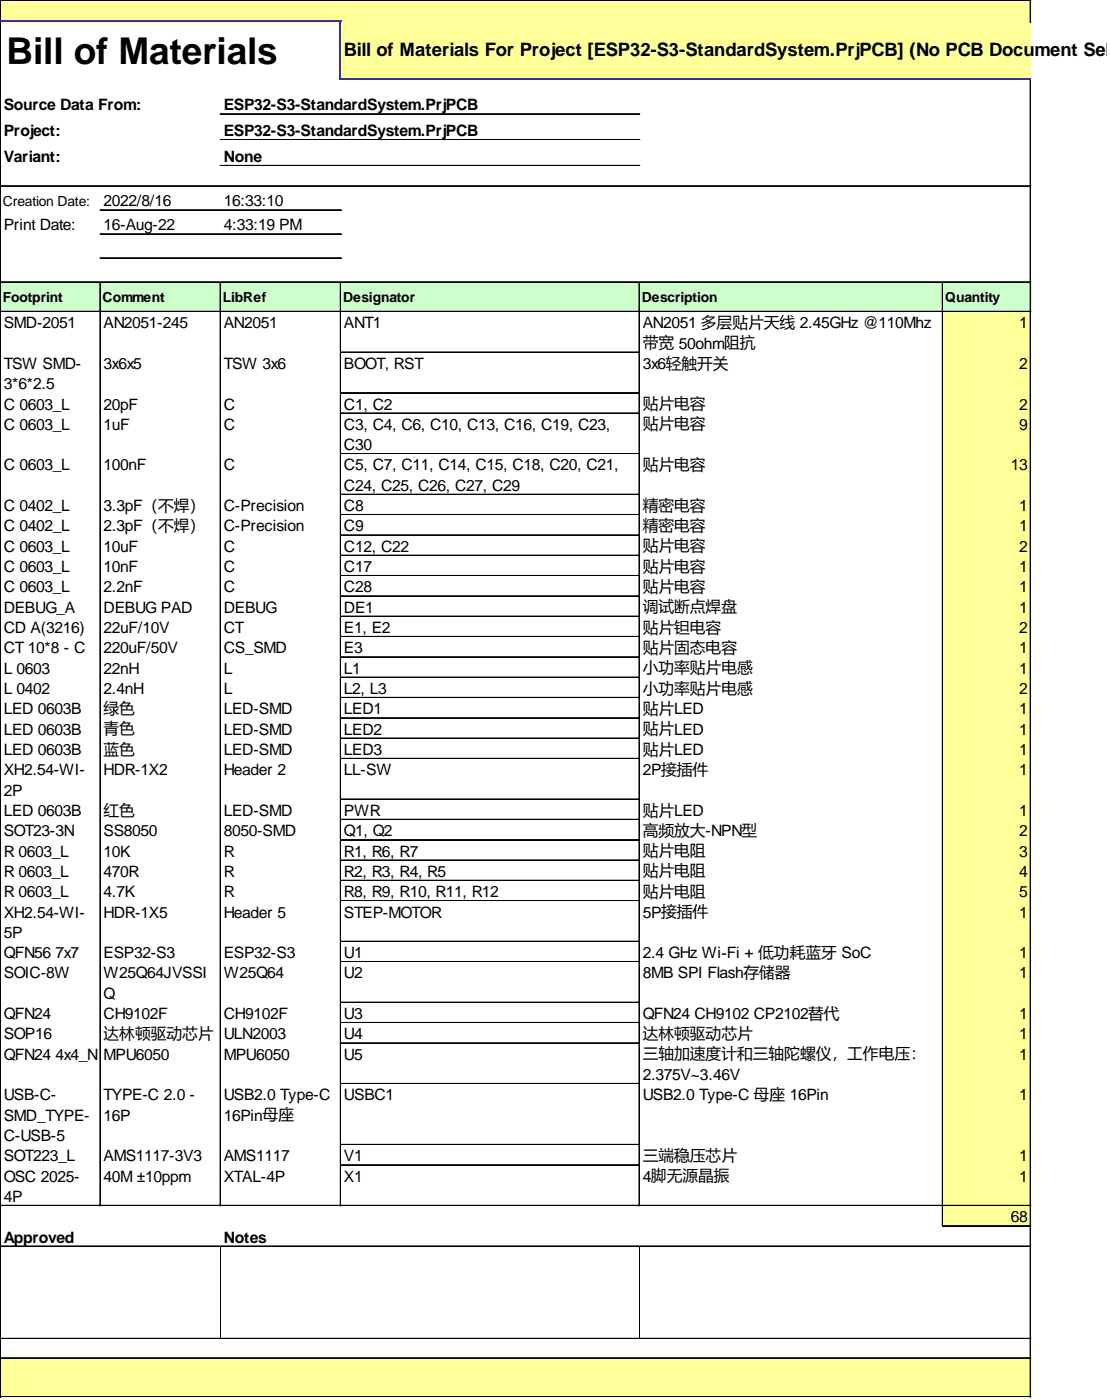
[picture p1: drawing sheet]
<svg xmlns="http://www.w3.org/2000/svg" width="214mm" height="271mm" viewBox="0 0 214 271" stroke-linecap="round" stroke-linejoin="round" font-family="sans-serif">
<defs><g id="words">
<text font-size="7.1" x="1.3" y="12.4">Bill of Materials</text>
<g font-size="3.6">
<text x="66.5" y="10.9">Bill of Materials For Project [ESP32-S3-StandardSystem.PrjPCB] (No PCB Docu</text>
<text x="199.9" y="10.9">ment Sele</text>
</g>
<g font-size="3">
<text x=".7" y="21.3">Source Data From:</text>
<text x="43.2" y="21.3">ESP32-S3-StandardSystem.PrjPCB</text>
<text x=".7" y="26.3">Project:</text>
<text x="43.2" y="26.3">ESP32-S3-StandardSystem.PrjPCB</text>
<text x=".7" y="31.3">Variant:</text>
<text x="43.2" y="31.3">None</text>
<text x="20" y="39.9">2022/8/16</text>
<text x="43.2" y="39.9">16:33:10</text>
<text x=".7" y="44.5">Print Date:</text>
<text x="20" y="44.5">16-Aug-22</text>
<text x="43.2" y="44.5">4:33:19 PM</text>
<text x=".7" y="63.4">SMD-2051</text>
<text x="20" y="63.4">AN2051-245</text>
<text x="43.2" y="63.4">AN2051</text>
<text x="66.5" y="63.4">ANT1</text>
<text x="124.2" y="63.4">AN2051 多层贴片天线 2.45GHz @110Mhz</text>
<text x="196.9" y="63.4">1</text>
<text x=".7" y="71.3">TSW SMD-</text>
<text x="20" y="71.3">3x6x5</text>
<text x="43.2" y="71.3">TSW 3x6</text>
<text x="66.5" y="71.3">BOOT, RST</text>
<text x="124.2" y="67.3">带宽 50ohm阻抗</text>
<text x="124.2" y="71.3">3x6轻触开关</text>
<text x="196.9" y="71.3">2</text>
<text x=".7" y="75.2">3*6*2.5</text>
<text x=".7" y="79.2">C 0603_L</text>
<text x=".7" y="83.1">C 0603_L</text>
<text x="20" y="79.2">20pF</text>
<text x="20" y="83.1">1uF</text>
<text x="43.2" y="79.2">C</text>
<text x="43.2" y="83.1">C</text>
<text x="66.5" y="79.2">C1, C2</text>
<text x="66.5" y="83.1">C3, C4, C6, C10, C13, C16, C19, C23,</text>
<text x="124.2" y="79.1">贴片电容</text>
<text x="124.2" y="83">贴片电容</text>
<text x="196.9" y="79.2">2</text>
<text x="196.9" y="83.1">9</text>
<text x="66.5" y="87">C30</text>
<text x=".7" y="90.9">C 0603_L</text>
<text x="20" y="90.9">100nF</text>
<text x="43.2" y="90.9">C</text>
<text x="66.5" y="90.9">C5, C7, C11, C14, C15, C18, C20, C21,</text>
<text x="66.5" y="94.9">C24, C25, C26, C27, C29</text>
<text x="124.2" y="90.9">贴片电容</text>
<text x="195.3" y="90.9">13</text>
<text x=".7" y="98.8">C 0402_L</text>
<text x="20" y="98.8">3.3pF（不焊）</text>
<text x="43.2" y="98.8">C-Precision</text>
<text x="66.5" y="98.8">C8</text>
<text x="124.2" y="98.7">精密电容</text>
<text x="196.9" y="98.8">1</text>
<text x=".7" y="102.7">C 0402_L</text>
<text x=".7" y="106.6">C 0603_L</text>
<text x="20" y="102.7">2.3pF（不焊）</text>
<text x="20" y="106.6">10uF</text>
<text x="43.2" y="102.7">C-Precision</text>
<text x="43.2" y="106.6">C</text>
<text x="66.5" y="102.7">C9</text>
<text x="66.5" y="106.6">C12, C22</text>
<text x="124.2" y="102.6">精密电容</text>
<text x="124.2" y="106.6">贴片电容</text>
<text x="196.9" y="102.7">1</text>
<text x="196.9" y="106.6">2</text>
<text x=".7" y="110.6">C 0603_L</text>
<text x="20" y="110.6">10nF</text>
<text x="43.2" y="110.6">C</text>
<text x="66.5" y="110.6">C17</text>
<text x="124.2" y="110.5">贴片电容</text>
<text x="196.9" y="110.6">1</text>
<text x=".7" y="114.5">C 0603_L</text>
<text x=".7" y="118.4">DEBUG_A</text>
<text x="20" y="114.5">2.2nF</text>
<text x="20" y="118.4">DEBUG PAD</text>
<text x="43.2" y="114.5">C</text>
<text x="43.2" y="118.4">DEBUG</text>
<text x="66.5" y="114.5">C28</text>
<text x="66.5" y="118.4">DE1</text>
<text x="124.2" y="114.4">贴片电容</text>
<text x="124.2" y="118.4">调试断点焊盘</text>
<text x="196.9" y="114.5">1</text>
<text x="196.9" y="118.4">1</text>
<text x=".7" y="122.3">CD A(3216)</text>
<text x="20" y="122.3">22uF/10V</text>
<text x="43.2" y="122.3">CT</text>
<text x="66.5" y="122.3">E1, E2</text>
<text x="124.2" y="122.3">贴片钽电容</text>
<text x="196.9" y="122.3">2</text>
<text x=".7" y="126.3">CT 10*8 - C</text>
<text x=".7" y="130.2">L 0603</text>
<text x="20" y="126.3">220uF/50V</text>
<text x="20" y="130.2">22nH</text>
<text x="43.2" y="126.3">CS_SMD</text>
<text x="43.2" y="130.2">L</text>
<text x="66.5" y="126.3">E3</text>
<text x="66.5" y="130.2">L1</text>
<text x="124.2" y="126.2">贴片固态电容</text>
<text x="124.2" y="130.1">小功率贴片电感</text>
<text x="196.9" y="126.3">1</text>
<text x="196.9" y="130.2">1</text>
<text x=".7" y="134.1">L 0402</text>
<text x="20" y="134.1">2.4nH</text>
<text x="20" y="138">绿色</text>
<text x="43.2" y="134.1">L</text>
<text x="66.5" y="134.1">L2, L3</text>
<text x="124.2" y="134.1">小功率贴片电感</text>
<text x="124.2" y="138">贴片LED</text>
<text x="196.9" y="134.1">2</text>
<text x=".7" y="138.1">LED 0603B</text>
<text x=".7" y="142">LED 0603B</text>
<text x="20" y="141.9">青色</text>
<text x="43.2" y="138.1">LED-SMD</text>
<text x="43.2" y="142">LED-SMD</text>
<text x="66.5" y="138.1">LED1</text>
<text x="66.5" y="142">LED2</text>
<text x="124.2" y="141.9">贴片LED</text>
<text x="196.9" y="138.1">1</text>
<text x="196.9" y="142">1</text>
<text x=".7" y="145.9">LED 0603B</text>
<text x=".7" y="149.8">XH2.54-WI-</text>
<text x="20" y="145.8">蓝色</text>
<text x="20" y="149.8">HDR-1X2</text>
<text x="43.2" y="145.9">LED-SMD</text>
<text x="43.2" y="149.8">Header 2</text>
<text x="66.5" y="145.9">LED3</text>
<text x="66.5" y="149.8">LL-SW</text>
<text x="124.2" y="145.8">贴片LED</text>
<text x="124.2" y="149.8">2P接插件</text>
<text x="196.9" y="145.9">1</text>
<text x="196.9" y="149.8">1</text>
<text x=".7" y="153.8">2P</text>
<text x=".7" y="157.7">LED 0603B</text>
<text x=".7" y="161.6">SOT23-3N</text>
<text x="20" y="157.6">红色</text>
<text x="20" y="161.6">SS8050</text>
<text x="43.2" y="157.7">LED-SMD</text>
<text x="43.2" y="161.6">8050-SMD</text>
<text x="66.5" y="157.7">PWR</text>
<text x="66.5" y="161.6">Q1, Q2</text>
<text x="124.2" y="157.6">贴片LED</text>
<text x="124.2" y="161.5">高频放大-NPN型</text>
<text x="196.9" y="157.7">1</text>
<text x="196.9" y="161.6">2</text>
<text x=".7" y="165.5">R 0603_L</text>
<text x="20" y="165.5">10K</text>
<text x="43.2" y="165.5">R</text>
<text x="66.5" y="165.5">R1, R6, R7</text>
<text x="124.2" y="165.5">贴片电阻</text>
<text x="196.9" y="165.5">3</text>
<text x=".7" y="169.5">R 0603_L</text>
<text x=".7" y="173.4">R 0603_L</text>
<text x="20" y="169.5">470R</text>
<text x="20" y="173.4">4.7K</text>
<text x="43.2" y="169.5">R</text>
<text x="43.2" y="173.4">R</text>
<text x="66.5" y="169.5">R2, R3, R4, R5</text>
<text x="66.5" y="173.4">R8, R9, R10, R11, R12</text>
<text x="124.2" y="169.4">贴片电阻</text>
<text x="124.2" y="173.3">贴片电阻</text>
<text x="196.9" y="169.5">4</text>
<text x="196.9" y="173.4">5</text>
<text x=".7" y="177.3">XH2.54-WI-</text>
<text x="20" y="177.3">HDR-1X5</text>
<text x="43.2" y="177.3">Header 5</text>
<text x="66.5" y="177.3">STEP-MOTOR</text>
<text x="124.2" y="177.3">5P接插件</text>
<text x="196.9" y="177.3">1</text>
<text x=".7" y="181.3">5P</text>
<text x=".7" y="185.2">QFN56</text>
<text x="10.7" y="185.2">7x7</text>
<text x="20" y="185.2">ESP32-S3</text>
<text x="43.2" y="185.2">ESP32-S3</text>
<text x="66.5" y="185.2">U1</text>
<text x="124.2" y="185.2">2.4 GHz Wi­Fi + 低功耗蓝牙 SoC</text>
<text x="196.9" y="185.2">1</text>
<text x=".7" y="189.1">SOIC-8W</text>
<text x="20" y="189.1">W25Q64JVSSI</text>
<text x="43.2" y="189.1">W25Q64</text>
<text x="66.5" y="189.1">U2</text>
<text x="124.2" y="189.1">8MB SPI Flash存储器</text>
<text x="196.9" y="189.1">1</text>
<text x=".7" y="197">QFN24</text>
<text x="20" y="193">Q</text>
<text x="20" y="197">CH9102F</text>
<text x="43.2" y="197">CH9102F</text>
<text x="66.5" y="197">U3</text>
<text x="124.2" y="197">QFN24 CH9102 CP2102替代</text>
<text x="196.9" y="197">1</text>
<text x=".7" y="200.9">SOP16</text>
<text x="20" y="200.8">达林顿驱动芯片</text>
<text x="43.2" y="200.9">ULN2003</text>
<text x="66.5" y="200.9">U4</text>
<text x="124.2" y="200.8">达林顿驱动芯片</text>
<text x="196.9" y="200.9">1</text>
<text x=".7" y="204.8">QFN24</text>
<text x="10.7" y="204.8">4x4_N</text>
<text x="20" y="204.8">MPU6050</text>
<text x="43.2" y="204.8">MPU6050</text>
<text x="66.5" y="204.8">U5</text>
<text x="124.2" y="204.7">三轴加速度计和三轴陀螺仪，工作电压：</text>
<text x="124.2" y="208.7">2.375V~3.46V</text>
<text x="196.9" y="204.8">1</text>
<text x=".7" y="212.7">USB-C-</text>
<text x="20" y="212.7">TYPE-C 2.0 -</text>
<text x="43.2" y="212.7">USB2.0 Type-C</text>
<text x="66.5" y="212.7">USBC1</text>
<text x="124.2" y="212.7">USB2.0 Type-C 母座 16Pin</text>
<text x="196.9" y="212.7">1</text>
<text x=".7" y="216.6">SMD_TYPE-</text>
<text x=".7" y="220.5">C-USB-5</text>
<text x="20" y="216.6">16P</text>
<text x="43.2" y="216.6">16Pin母座</text>
<text x=".7" y="224.5">SOT223_L</text>
<text x="20" y="224.5">AMS1117-3V3</text>
<text x="43.2" y="224.5">AMS1117</text>
<text x="66.5" y="224.5">V1</text>
<text x="124.2" y="224.4">三端稳压芯片</text>
<text x="196.9" y="224.5">1</text>
<text x=".7" y="228.4">OSC 2025-</text>
<text x=".7" y="232.3">4P</text>
<text x="20" y="228.4">40M ±10ppm</text>
<text x="43.2" y="228.4">XTAL-4P</text>
<text x="66.5" y="228.4">X1</text>
<text x="124.2" y="228.4">4脚无源晶振</text>
<text x="196.9" y="228.4">1</text>
<text x="195.3" y="236.2">68</text>
<text x=".7" y="240.2">Approved</text>
<text x="43.2" y="240.2">Notes</text>
</g>
<g font-size="2.7">
<text x=".5" y="39.7">Creation Date:</text>
<text x=".5" y="58.3">Footprint</text>
<text x="19.8" y="58.3">Comment</text>
<text x="43.1" y="58.3">LibRef</text>
<text x="66.3" y="58.3">Designator</text>
<text x="124" y="58.3">Description</text>
<text x="182.6" y="58.3">Quantity</text>
</g>
</g></defs>
<g fill="#ff9">
<path d="M.1 .1h199.1v4.2h-199.1z"/>
<path d="M65.8 4.1h133.4v11.3h-133.4z"/>
</g>
<path d="M.1 54.5h199.1v5.8h-199.1z" fill="#cfc"/>
<g fill="#ff9">
<path d="M182.1 60.2h17.1v8h-17.1z"/>
<path d="M182.1 68h17.1v8.1h-17.1z"/>
<path d="M182.1 75.9h17.1v4.1h-17.1z"/>
<path d="M182.1 79.8h17.1v8h-17.1z"/>
<path d="M182.1 87.7h17.1v8h-17.1z"/>
<path d="M182.1 95.5h17.1v4.1h-17.1z"/>
<path d="M182.1 99.4h17.1v4.1h-17.1z"/>
<path d="M182.1 103.4h17.1v4.1h-17.1z"/>
<path d="M182.1 107.3h17.1v4.1h-17.1z"/>
<path d="M182.1 111.2h17.1v4.1h-17.1z"/>
<path d="M182.1 115.1h17.1v4.1h-17.1z"/>
<path d="M182.1 119.1h17.1v4.1h-17.1z"/>
<path d="M182.1 123h17.1v4.1h-17.1z"/>
<path d="M182.1 126.9h17.1v4.1h-17.1z"/>
<path d="M182.1 130.8h17.1v4.2h-17.1z"/>
<path d="M182.1 134.8h17.1v4.1h-17.1z"/>
<path d="M182.1 138.7h17.1v4.1h-17.1z"/>
<path d="M182.1 142.6h17.1v4.1h-17.1z"/>
<path d="M182.1 146.6h17.1v8h-17.1z"/>
<path d="M182.1 154.4h17.1v4.1h-17.1z"/>
<path d="M182.1 158.3h17.1v4.1h-17.1z"/>
<path d="M182.1 162.3h17.1v74.8h-17.1z"/>
<path d="M.1 262.4h199.1v7.7h-199.1z"/>
</g>
<g fill="none" stroke="#000" stroke-width=".19">
<path d="M0 0v3.9M0 4.3v265.8M.1 0v3.9M.1 4.3v265.8M.2 0h199M.2 .1h199M199.1 .2v4.1M199.1 15.4v254.7M.2 35.9h199M.2 36h199M42.5 22h81.1M42.5 22.1h81.1"/>
<path d="M42.5 27h81.1M42.5 27.1h81.1M42.5 32h81.1M42.5 32.1h81.1M.2 54.5h199M19.3 54.6v178.5M19.3 40.5h46.6M19.3 40.6h46.6M19.3 45.2h46.6M19.3 45.3h46.6M19.3 49.8h46.6M19.3 49.9h46.6"/>
<path d="M19.4 54.6v178.5M42.5 54.6v178.5M42.6 54.6v178.5M65.8 54.6v178.5M123.5 54.6v178.5M123.6 54.6v178.5M182.1 54.6v182.5M182.2 54.6v182.5M.2 60.2h199M.2 60.3h199M65.9 68h57.6M65.9 68.1h57.6"/>
<path d="M65.9 75.9h57.6M65.9 76h57.6M65.9 79.8h57.6M65.9 79.9h57.6M65.9 87.7h57.6M65.9 95.5h57.6M65.9 95.6h57.6M65.9 99.4h57.6M65.9 99.5h57.6M65.9 103.4h57.6M65.9 107.3h57.6M65.9 107.4h57.6"/>
<path d="M65.9 111.2h57.6M65.9 111.3h57.6M65.9 115.1h57.6M65.9 115.2h57.6M65.9 119.1h57.6M65.9 119.2h57.6M65.9 123h57.6M65.9 123.1h57.6M65.9 126.9h57.6M65.9 127h57.6M65.9 130.8h57.6M65.9 130.9h57.6"/>
<path d="M65.9 134.8h57.6M65.9 134.9h57.6M65.9 138.7h57.6M65.9 138.8h57.6M65.9 142.6h57.6M65.9 142.7h57.6M65.9 146.6h57.6M65.9 154.4h57.6M65.9 154.5h57.6M65.9 158.3h57.6M65.9 158.4h57.6M65.9 162.3h57.6"/>
<path d="M65.9 162.4h57.6M65.9 166.2h57.6M65.9 166.3h57.6M65.9 170.1h57.6M65.9 170.2h57.6M65.9 174h57.6M65.9 174.1h57.6M65.9 181.9h57.6M65.9 182h57.6M65.9 185.8h57.6M65.9 185.9h57.6M65.9 193.7h57.6"/>
<path d="M65.9 193.8h57.6M65.9 197.6h57.6M65.9 197.7h57.6M65.9 201.5h57.6M65.9 201.6h57.6M65.9 209.4h57.6M65.9 209.5h57.6M.2 233h199M65.9 221.2h57.6M65.9 221.3h57.6M65.9 225.1h57.6M65.9 225.2h57.6"/>
<path d="M182.3 236.9h16.9M182.3 237h16.9M.2 240.8h199M.2 240.9h199M.2 258.7h199M42.6 241v17.7M123.6 241v17.7M.2 262.4h199M.2 262.5h199M.2 269.9h199M.2 270h199"/>
</g>
<path d="M0 4.1h65.9M65.8 4.3v11.1M65.9 15.2h133.3" fill="none" stroke="#339" stroke-width=".36"/>
<use href="#words"/>
</svg>
